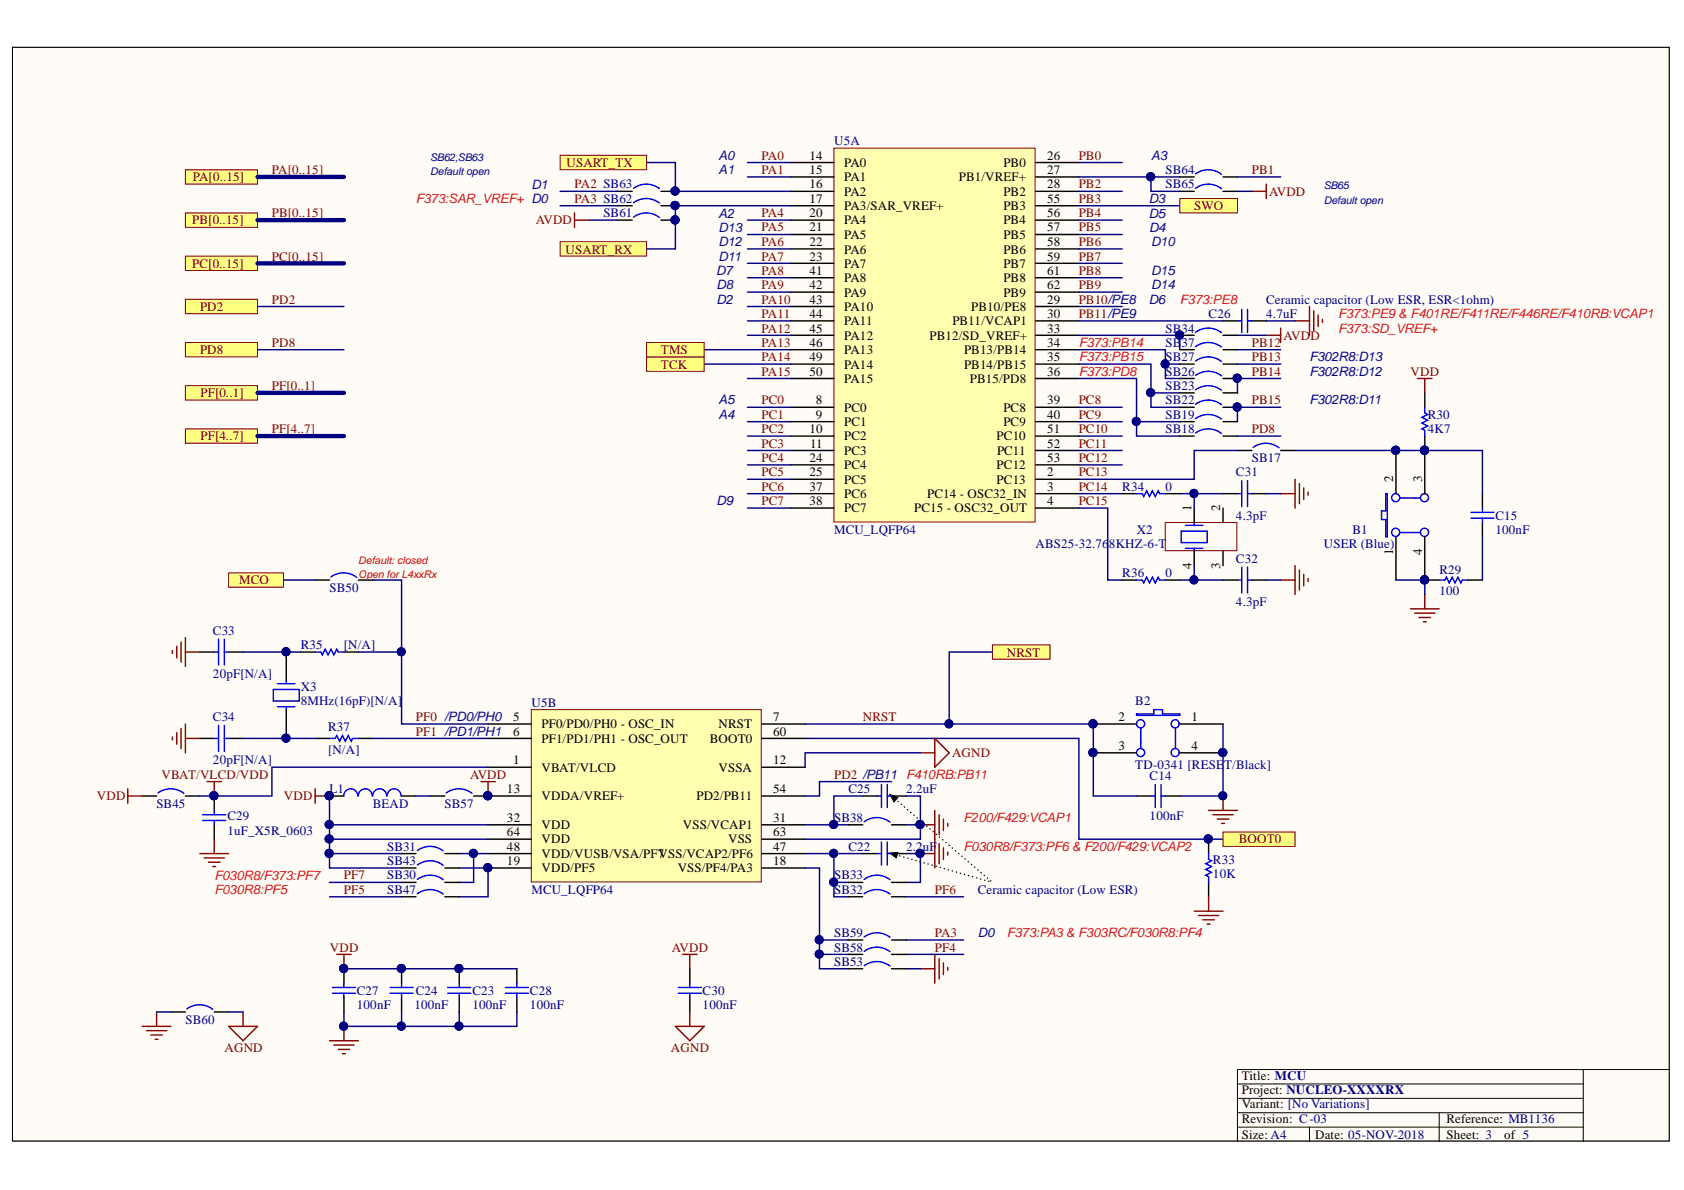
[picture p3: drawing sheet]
<svg xmlns="http://www.w3.org/2000/svg" width="297mm" height="210mm" viewBox="0 0 297 210" stroke-linecap="round" stroke-linejoin="round" font-family="sans-serif">
<defs><g id="words">
<g font-size="2.3" fill="#800000">
<text x="99.9" y="29.4">USART_TX</text>
<text x="134.3" y="28.2">PA0</text>
<text x="190.3" y="28.2">PB0</text>
<text x="34" y="32">PA[0..15]</text>
<text x="48" y="30.7">PA[0..15]</text>
<text x="101.4" y="35.8">PA3 SB62</text>
<text x="101.4" y="33.2">PA2 SB63</text>
<text x="134.3" y="30.7">PA1</text>
<text x="190.3" y="33.2">PB2</text>
<text x="190.3" y="35.8">PB3</text>
<text x="220.8" y="30.7">PB1</text>
<text x="223.9" y="34.5">AVDD</text>
<text x="33.9" y="39.6">PB[0..15]</text>
<text x="48" y="38.3">PB[0..15]</text>
<text x="94.5" y="39.6">AVDD</text>
<text x="134.3" y="38.3">PA4</text>
<text x="134.3" y="40.8">PA5</text>
<text x="190.3" y="40.8">PB5</text>
<text x="190.3" y="38.3">PB4</text>
<text x="210.7" y="37">SWO</text>
<text x="33.9" y="47.3">PC[0..15]</text>
<text x="48" y="46">PC[0..15]</text>
<text x="99.7" y="44.7">USART_RX</text>
<text x="134.3" y="43.5">PA6</text>
<text x="134.3" y="46">PA7</text>
<text x="190.3" y="43.5">PB6</text>
<text x="190.3" y="46">PB7</text>
<text x="48" y="53.6">PD2</text>
<text x="134.3" y="51.1">PA9</text>
<text x="134.3" y="53.6">PA10</text>
<text x="134.3" y="48.5">PA8</text>
<text x="190.3" y="53.6">PB10/PE8</text>
<text x="190.3" y="48.5">PB8</text>
<text x="190.3" y="51.1">PB9</text>
<text x="35.3" y="54.9">PD2</text>
<text x="134.3" y="56.1">PA11</text>
<text x="134.3" y="58.7">PA12</text>
<text x="190.3" y="56.1">PB11/PE9</text>
<text x="226.4" y="59.9">AVDD</text>
<text x="35.3" y="62.5">PD8</text>
<text x="48" y="61.2">PD8</text>
<text x="116.6" y="65">TCK</text>
<text x="116.6" y="62.5">TMS</text>
<text x="134.3" y="61.2">PA13</text>
<text x="134.3" y="63.7">PA14</text>
<text x="220.8" y="61.2">PB12</text>
<text x="220.8" y="63.7">PB13</text>
<text x="35.4" y="70.1">PF[0..1]</text>
<text x="48" y="68.8">PF[0..1]</text>
<text x="134.3" y="66.3">PA15</text>
<text x="134.3" y="71.3">PC0</text>
<text x="190.3" y="71.3">PC8</text>
<text x="220.8" y="66.3">PB14</text>
<text x="220.8" y="71.3">PB15</text>
<text x="248.8" y="66.3">VDD</text>
<text x="35.4" y="77.7">PF[4..7]</text>
<text x="48" y="76.4">PF[4..7]</text>
<text x="134.3" y="73.9">PC1</text>
<text x="134.3" y="76.4">PC2</text>
<text x="190.3" y="73.9">PC9</text>
<text x="190.3" y="76.4">PC10</text>
<text x="220.8" y="76.4">PD8</text>
<text x="134.3" y="79">PC3</text>
<text x="134.3" y="81.5">PC4</text>
<text x="190.3" y="79">PC11</text>
<text x="190.3" y="81.5">PC12</text>
<text x="134.3" y="84">PC5</text>
<text x="134.3" y="86.6">PC6</text>
<text x="134.3" y="89.1">PC7</text>
<text x="190.3" y="84">PC13</text>
<text x="190.3" y="86.6">PC14</text>
<text x="190.3" y="89.1">PC15</text>
<text x="42.2" y="103">MCO</text>
<text x="177.6" y="115.8">NRST</text>
<text x="73.3" y="127.2">PF0 /PD0/PH0</text>
<text x="73.3" y="129.8">PF1 /PD1/PH1</text>
<text x="152.2" y="127.2">NRST</text>
<text x="28.5" y="137.4">VBAT/VLCD/VDD</text>
<text x="82.9" y="137.4">AVDD</text>
<text x="147.1" y="137.4">PD2 /PB11</text>
<text x="167.9" y="133.6">AGND</text>
<text x="17.1" y="141.2">VDD</text>
<text x="50.1" y="141.2">VDD</text>
<text x="218.5" y="148.8">BOOT0</text>
<text x="60.7" y="155.1">PF7</text>
<text x="60.7" y="157.7">PF5</text>
<text x="164.9" y="157.7">PF6</text>
<text x="58.2" y="167.9">VDD</text>
<text x="118.5" y="167.9">AVDD</text>
<text x="164.9" y="165.3">PA3</text>
<text x="164.9" y="167.9">PF4</text>
<text x="39.6" y="185.6">AGND</text>
<text x="118.4" y="185.6">AGND</text>
</g>
<g font-size="2.3" fill="#0c0087">
<text x="126.7" y="28.2">A0</text>
<text x="203" y="28.2">A3</text>
<text x="126.7" y="30.7">A1</text>
<text x="202.6" y="35.8">D3</text>
<text x="126.7" y="38.4">A2</text>
<text x="202.6" y="38.4">D5</text>
<text x="202.7" y="40.9">D4</text>
<text x="126.4" y="53.6">D2</text>
<text x="202.6" y="53.6">D6</text>
<text x="231" y="63.7">F302R8:D13</text>
<text x="126.7" y="71.3">A5</text>
<text x="231" y="66.3">F302R8:D12</text>
<text x="231" y="71.3">F302R8:D11</text>
<text x="126.7" y="73.9">A4</text>
<text x="126.4" y="89.1">D9</text>
</g>
<g font-size="2.3">
<text x="142.8" y="28.2">14</text>
<text x="148.9" y="29.4">PA0</text>
<text x="177" y="29.4">PB0</text>
<text x="184.7" y="28.2">26</text>
<text x="142.8" y="30.7">15</text>
<text x="142.8" y="33.2">16</text>
<text x="142.8" y="35.8">17</text>
<text x="148.9" y="32">PA1</text>
<text x="148.9" y="34.5">PA2</text>
<text x="169.1" y="32">PB1/VREF+</text>
<text x="177" y="34.5">PB2</text>
<text x="184.7" y="30.7">27</text>
<text x="184.7" y="33.2">28</text>
<text x="184.7" y="35.8">55</text>
<text x="142.8" y="38.3">20</text>
<text x="142.8" y="40.8">21</text>
<text x="148.9" y="37">PA3/SAR_VREF+</text>
<text x="148.9" y="39.6">PA4</text>
<text x="177" y="37">PB3</text>
<text x="177" y="39.6">PB4</text>
<text x="184.7" y="38.3">56</text>
<text x="184.7" y="40.8">57</text>
<text x="142.8" y="43.5">22</text>
<text x="142.8" y="46">23</text>
<text x="148.9" y="42.1">PA5</text>
<text x="148.9" y="44.7">PA6</text>
<text x="148.9" y="47.3">PA7</text>
<text x="177" y="42.1">PB5</text>
<text x="177" y="44.7">PB6</text>
<text x="177" y="47.3">PB7</text>
<text x="184.7" y="43.5">58</text>
<text x="184.7" y="46">59</text>
<text x="142.8" y="48.5">41</text>
<text x="142.8" y="51.1">42</text>
<text x="142.8" y="53.6">43</text>
<text x="148.9" y="49.8">PA8</text>
<text x="148.9" y="52.3">PA9</text>
<text x="177" y="49.8">PB8</text>
<text x="177" y="52.3">PB9</text>
<text x="184.7" y="53.6">29</text>
<text x="184.7" y="48.5">61</text>
<text x="184.7" y="51.1">62</text>
<text x="142.8" y="56.1">44</text>
<text x="142.8" y="58.7">45</text>
<text x="148.9" y="54.9">PA10</text>
<text x="148.9" y="57.4">PA11</text>
<text x="148.9" y="59.9">PA12</text>
<text x="164" y="59.9">PB12/SD_VREF+</text>
<text x="168" y="57.4">PB11/VCAP1</text>
<text x="171.3" y="54.9">PB10/PE8</text>
<text x="184.7" y="56.1">30</text>
<text x="184.7" y="58.7">33</text>
<text x="142.8" y="61.2">46</text>
<text x="142.8" y="63.7">49</text>
<text x="148.9" y="62.5">PA13</text>
<text x="148.9" y="65">PA14</text>
<text x="170" y="62.5">PB13/PB14</text>
<text x="170" y="65">PB14/PB15</text>
<text x="184.7" y="61.2">34</text>
<text x="184.7" y="63.7">35</text>
<text x="142.8" y="66.3">50</text>
<text x="143.9" y="71.3">8</text>
<text x="148.9" y="67.5">PA15</text>
<text x="171.1" y="67.5">PB15/PD8</text>
<text x="184.7" y="66.3">36</text>
<text x="184.7" y="71.3">39</text>
<text x="142.8" y="76.4">10</text>
<text x="143.9" y="73.9">9</text>
<text x="148.9" y="72.6">PC0</text>
<text x="148.9" y="75.2">PC1</text>
<text x="148.9" y="77.7">PC2</text>
<text x="175.8" y="77.7">PC10</text>
<text x="177" y="72.6">PC8</text>
<text x="177" y="75.2">PC9</text>
<text x="184.7" y="73.9">40</text>
<text x="184.7" y="76.4">51</text>
<text x="142.8" y="81.5">24</text>
<text x="142.9" y="79">11</text>
<text x="148.9" y="80.2">PC3</text>
<text x="148.9" y="82.8">PC4</text>
<text x="175.8" y="82.8">PC12</text>
<text x="175.9" y="80.2">PC11</text>
<text x="184.7" y="79">52</text>
<text x="184.7" y="81.5">53</text>
<text x="142.8" y="84">25</text>
<text x="142.8" y="86.6">37</text>
<text x="142.8" y="89.1">38</text>
<text x="148.9" y="85.3">PC5</text>
<text x="148.9" y="87.8">PC6</text>
<text x="163.5" y="87.8">PC14 - OSC32_IN</text>
<text x="175.8" y="85.3">PC13</text>
<text x="184.7" y="84">2</text>
<text x="184.7" y="86.6">3</text>
<text x="184.7" y="89.1">4</text>
<text x="245.8" y="85" transform="rotate(-90 245.8 85)">2</text>
<text x="250.8" y="85" transform="rotate(-90 250.8 85)">3</text>
<text x="148.9" y="90.4">PC7</text>
<text x="161.2" y="90.4">PC15 - OSC32_OUT</text>
<text x="210.1" y="90.1" transform="rotate(-90 210.1 90.1)">1</text>
<text x="215.2" y="90.1" transform="rotate(-90 215.2 90.1)">2</text>
<text x="210.1" y="100.4" transform="rotate(-90 210.1 100.4)">4</text>
<text x="215.2" y="100.4" transform="rotate(-90 215.2 100.4)">3</text>
<text x="245.8" y="97.9" transform="rotate(-90 245.8 97.9)">1</text>
<text x="250.8" y="97.9" transform="rotate(-90 250.8 97.9)">4</text>
<text x="90.5" y="127.2">5</text>
<text x="90.5" y="129.8">6</text>
<text x="95.5" y="128.5">PF0/PD0/PH0 - OSC_IN</text>
<text x="95.5" y="131">PF1/PD1/PH1 - OSC_OUT</text>
<text x="125.2" y="131">BOOT0</text>
<text x="126.7" y="128.5">NRST</text>
<text x="136.4" y="127.2">7</text>
<text x="136.4" y="129.8">60</text>
<text x="197.3" y="127.2">2</text>
<text x="210.1" y="127.2">1</text>
<text x="90.5" y="134.8">1</text>
<text x="95.5" y="136.1">VBAT/VLCD</text>
<text x="126.7" y="136.1">VSSA</text>
<text x="136.4" y="134.8">12</text>
<text x="197.3" y="132.3">3</text>
<text x="210.1" y="132.3">4</text>
<text x="89.4" y="139.9">13</text>
<text x="95.5" y="141.2">VDDA/VREF+</text>
<text x="122.8" y="141.2">PD2/PB11</text>
<text x="136.4" y="139.9">54</text>
<text x="89.4" y="145">32</text>
<text x="89.4" y="147.5">64</text>
<text x="95.5" y="146.2">VDD</text>
<text x="95.5" y="148.8">VDD</text>
<text x="120.5" y="146.2">VSS/VCAP1</text>
<text x="128.4" y="148.8">VSS</text>
<text x="136.4" y="145">31</text>
<text x="136.4" y="147.5">63</text>
<text x="89.4" y="152.6">19</text>
<text x="89.4" y="150">48</text>
<text x="95.5" y="153.8">VDD/PF5</text>
<text x="95.5" y="151.3">VDD/VUSB/VSA/PF7VSS/VCAP2/PF6</text>
<text x="119.5" y="153.8">VSS/PF4/PA3</text>
<text x="136.4" y="152.6">18</text>
<text x="136.4" y="150">47</text>
<text x="219" y="190.4">Title: MCU</text>
<text x="219" y="193">Project: NUCLEO-XXXXRX</text>
<text x="219" y="195.5">Variant: [No Variations]</text>
<text x="219" y="200.8">Size: A4</text>
<text x="219" y="198.1">Revision: C-03</text>
<text x="232" y="200.8">Date: 05-NOV-2018</text>
<text x="255.2" y="198.1">Reference: MB1136</text>
<text x="255.2" y="200.8">Sheet: 3</text>
<text x="265.3" y="200.8">of 5</text>
</g>
<g font-size="2.3" fill="#000080">
<text x="147.1" y="25.6">U5A</text>
<text x="205.6" y="30.7">SB64</text>
<text x="205.6" y="33.2">SB65</text>
<text x="106.4" y="38.3">SB61</text>
<text x="223.3" y="53.6">Ceramic capacitor (Low ESR, ESR&lt;1ohm)</text>
<text x="205.6" y="58.7">SB34</text>
<text x="213.2" y="56.1">C26</text>
<text x="223.3" y="56.1">4.7uF</text>
<text x="205.6" y="63.7">SB27</text>
<text x="205.6" y="61.2">SB37</text>
<text x="205.6" y="66.3">SB26</text>
<text x="205.6" y="68.8">SB23</text>
<text x="205.6" y="71.3">SB22</text>
<text x="205.6" y="73.9">SB19</text>
<text x="205.6" y="76.4">SB18</text>
<text x="251.9" y="73.9">R30</text>
<text x="251.9" y="76.4">4K7</text>
<text x="220.8" y="81.5">SB17</text>
<text x="198" y="86.6">R34</text>
<text x="205.6" y="86.6">0</text>
<text x="218" y="84">C31</text>
<text x="147.1" y="94.2">MCU_LQFP64</text>
<text x="200.5" y="94.2">X2</text>
<text x="218" y="91.6">4.3pF</text>
<text x="238.6" y="94.2">B1</text>
<text x="263.8" y="91.6">C15</text>
<text x="263.8" y="94.2">100nF</text>
<text x="182.7" y="96.7">ABS25-32.76</text>
<text x="195.6" y="96.7">8KHZ-6-T</text>
<text x="198" y="101.8">R36</text>
<text x="205.6" y="101.8">0</text>
<text x="218" y="99.2">C32</text>
<text x="233.5" y="96.7">USER (Blue)</text>
<text x="253.9" y="101.3">R29</text>
<text x="58.1" y="104.4">SB50</text>
<text x="218" y="106.9">4.3pF</text>
<text x="253.9" y="104.9">100</text>
<text x="37.6" y="112">C33</text>
<text x="37.6" y="119.6">20pF[N/A]</text>
<text x="53" y="114.5">R35</text>
<text x="60.7" y="114.5">[N/A]</text>
<text x="53" y="121.9">X3</text>
<text x="53" y="124.4">8MHz(16pF)[N/A]</text>
<text x="93.7" y="124.7">U5B</text>
<text x="200.2" y="124.4">B2</text>
<text x="37.6" y="127.2">C34</text>
<text x="57.9" y="129">R37</text>
<text x="37.6" y="134.8">20pF[N/A]</text>
<text x="57.9" y="133.1">[N/A]</text>
<text x="200.2" y="135.6">TD-0341 [RESE</text>
<text x="202.8" y="137.6">C14</text>
<text x="215.9" y="135.6">T/Black]</text>
<text x="27.6" y="142.4">SB45</text>
<text x="58.1" y="139.9">L1</text>
<text x="65.7" y="142.4">BEAD</text>
<text x="78.4" y="142.4">SB57</text>
<text x="149.7" y="139.9">C25</text>
<text x="159.8" y="139.9">2.2uF</text>
<text x="40.1" y="144.7">C29</text>
<text x="40.1" y="147.3">1uF_X5R_0603</text>
<text x="147.1" y="145">SB38</text>
<text x="202.8" y="144.7">100nF</text>
<text x="68.3" y="150">SB31</text>
<text x="68.3" y="152.6">SB43</text>
<text x="68.3" y="155.1">SB30</text>
<text x="147.1" y="155.1">SB33</text>
<text x="149.7" y="150">C22</text>
<text x="159.8" y="150">2.2uF</text>
<text x="214" y="152.3">R33</text>
<text x="214" y="154.9">10K</text>
<text x="68.3" y="157.7">SB47</text>
<text x="93.7" y="157.7">MCU_LQFP64</text>
<text x="147.1" y="157.7">SB32</text>
<text x="172.5" y="157.7">Ceramic capacitor (Low ESR)</text>
<text x="147.1" y="165.3">SB59</text>
<text x="147.1" y="167.9">SB58</text>
<text x="147.1" y="170.4">SB53</text>
<text x="62.9" y="175.5">C27</text>
<text x="62.9" y="178">100nF</text>
<text x="73.1" y="178">100nF</text>
<text x="73.3" y="175.5">C24</text>
<text x="83.3" y="175.5">C23</text>
<text x="83.3" y="178">100nF</text>
<text x="93.5" y="175.5">C28</text>
<text x="93.5" y="178">100nF</text>
<text x="123.9" y="175.5">C30</text>
<text x="123.9" y="178">100nF</text>
<text x="32.7" y="180.6">SB60</text>
</g>
<g font-size="2.3" fill="#ee0e22">
<text x="73.3" y="35.8">F373:SAR_VREF+ D0</text>
<text x="208.1" y="53.6">F373:PE8</text>
<text x="236" y="56.1">F373:PE9 &amp; F401RE/F411RE/F446RE/F410RB:VCAP1</text>
<text x="236" y="58.7">F373:SD_VREF+</text>
<text x="190.3" y="61.2">F373:PB14</text>
<text x="190.3" y="63.7">F373:PB15</text>
<text x="190.3" y="66.3">F373:PD8</text>
<text x="159.8" y="137.4">F410RB:PB11</text>
<text x="170" y="145">F200/F429:VCAP1</text>
<text x="37.8" y="155.2">F030R8/F373:PF7</text>
<text x="170" y="150">F030R8/F373:PF6 &amp; F200/F429:VCAP2</text>
<text x="37.8" y="157.7">F030R8:PF5</text>
<text x="177.6" y="165.3">F373:PA3 &amp; F303RC/F030R8:PF4</text>
</g>
<g font-size="2.3" fill="#11037f">
<text x="93.7" y="33.3">D1</text>
<text x="126.7" y="40.9">D13</text>
<text x="126.7" y="43.5">D12</text>
<text x="126.7" y="46">D11</text>
<text x="203" y="43.5">D10</text>
<text x="126.3" y="48.5">D7</text>
<text x="126.4" y="51.1">D8</text>
<text x="203" y="51.1">D14</text>
<text x="203" y="48.5">D15</text>
<text x="172.5" y="165.3">D0</text>
</g>
<g font-size="1.9" fill="#000080">
<text x="75.9" y="28.3">SB62,SB63</text>
<text x="75.9" y="30.9">Default open</text>
<text x="233.5" y="35.9">Default open</text>
<text x="233.5" y="33.4">SB65</text>
</g>
<g font-size="1.9" fill="#f00">
<text x="63.2" y="99.4">Default: closed</text>
<text x="63.2" y="101.9">Open forL4xxRx</text>
</g>
</g></defs>
<path d="M2.2 8.4h292.2v192.9h-292.2z" fill="#fffcf8" stroke="#000" stroke-width=".18"/>
<path d="M218.3 191.2h61M218.3 193.7h61M218.3 198.8h61M218.3 196.3h61M231 198.8v2.6M253.9 196.3v5.1M279.3 188.7v12.7M294.5 188.7h-76.2v12.7" fill="none" stroke="#000" stroke-width=".18"/>
<g fill="none" stroke="#000" stroke-width=".25">
<path d="M35.2 115h2.6M40.3 115h2.6M50.5 115v5.1M35.2 130.2h2.6M40.3 130.2h2.6M50.5 125.2v5M55.6 130.2h2.5M63.2 130.2h2.5M60.7 170.9v2.5M60.7 176v2.5M70.8 170.9v2.5M70.8 176v2.5"/>
<path d="M81 170.9v2.5M81 176v2.5M91.2 170.9v2.5M91.2 176v2.5"/>
</g>
<g fill="#000080" stroke="#000080" stroke-width=".18">
<circle cx="81" cy="170.8" r=".71"/>
<circle cx="70.8" cy="170.8" r=".71"/>
<circle cx="60.6" cy="181" r=".72"/>
<circle cx="70.8" cy="181" r=".72"/>
<circle cx="50.4" cy="130.2" r=".71"/>
<circle cx="50.4" cy="115" r=".71"/>
<circle cx="80.9" cy="181" r=".72"/>
<circle cx="60.6" cy="170.8" r=".71"/>
</g>
<g fill="none" stroke="#00f" stroke-width=".25">
<path d="M37.8 115h.8M38.6 112.7v4.6M39.6 112.7v4.6M39.6 115h.7M37.8 130.2h.8M38.6 128v4.5M39.6 130.2h.7M39.6 128v4.5M48.2 121.6h4.6v2h-4.6zM49 120.6h3M49 124.7h3M50.5 120.1v.5"/>
<path d="M50.5 124.7v.5M58.1 130.2h1l.3-.5 .5 1.1 .5-1.1 .5 1.1 .5-1.1 .5 1.1 .3-.6h1M58.6 175.2h4.1M58.6 174.2h4.1M60.7 173.4v.8M60.7 175.2v.8M68.8 175.2h4.1M68.8 174.2h4.1M70.8 173.4v.8M70.8 175.2v.8M79 175.2h4M79 174.2h4"/>
<path d="M81 173.4v.8M81 175.2v.8M89.1 175.2h4.1M89.1 174.2h4.1M91.2 173.4v.8M91.2 175.2v.8"/>
</g>
<g fill="none" stroke="#800000" stroke-width=".25">
<path d="M30.4 114.8v.5M31.2 114v2M31.9 113.2v3.6M32.7 112.5v5.1M32.7 115h2.5M30.4 130v.5M31.2 129.2v2.1M31.9 128.5v3.5M32.7 127.7v5.1M32.7 130.2h2.5M162.3 170.9h2.6M164.9 168.3v5.1"/>
<path d="M165.6 169.1v3.6M166.4 169.9v2M167.2 170.6v.5M58.1 183.6h5.1M58.9 184.3h3.5M59.6 185.1h2.1M60.4 185.9h.5M60.7 181v2.6"/>
</g>
<path d="M42.9 130.2h12.7M60.7 178.5v2.5h10.1v-2.5M60.7 170.9h30.5M81 178.5v2.5h10.2v-2.5M70.8 181h10.2" fill="none" stroke="#000080" stroke-width=".25"/>
<path d="M147.1 26.1h35.5v66h-35.5z" fill="#ffffb0" stroke="#800000" stroke-width=".18"/>
<g fill="none" stroke="#000" stroke-width=".25">
<path d="M139.5 28.7h7.6M139.5 31.2h7.6M139.5 33.7h7.6M139.5 36.3h7.6M139.5 38.8h7.6M182.7 28.7h7.6M182.7 31.2h7.6M182.7 33.7h7.6M182.7 36.3h7.6M182.7 38.8h7.6M139.5 41.4h7.6M139.5 43.9h7.6"/>
<path d="M139.5 46.4h7.6M139.5 54.1h7.6M139.5 56.6h7.6M139.5 59.1h7.6M139.5 49h7.6M139.5 51.5h7.6M182.7 41.4h7.6M182.7 43.9h7.6M182.7 46.4h7.6M182.7 54.1h7.6M182.7 56.6h7.6M182.7 59.1h7.6"/>
<path d="M182.7 49h7.6M182.7 51.5h7.6M139.5 71.8h7.6M139.5 74.4h7.6M139.5 76.9h7.6M139.5 79.5h7.6M139.5 61.7h7.6M139.5 64.2h7.6M139.5 66.8h7.6M182.7 71.8h7.6M182.7 74.4h7.6M182.7 76.9h7.6"/>
<path d="M182.7 79.5h7.6M182.7 61.7h7.6M182.7 64.2h7.6M182.7 66.8h7.6M139.5 84.5h7.6M139.5 87.1h7.6M139.5 89.6h7.6M139.5 82h7.6M182.7 84.5h7.6M182.7 87.1h7.6M182.7 89.6h7.6M182.7 82h7.6"/>
</g>
<path d="M93.7 125.2h40.6v30.4h-40.6z" fill="#ffffb0" stroke="#800000" stroke-width=".18"/>
<g fill="none" stroke="#000" stroke-width=".25">
<path d="M246.2 79.5v7.6M251.3 69.3v2.5M251.3 76.9v10.2M197.9 87.1h2.6M205.6 87.1h2.5M210.6 89.6v2.6M210.6 97.2v2.6M215.7 89.6v2.6M215.7 97.2v2.6M215.7 87.1h2.6M220.8 87.1h2.6M246.2 94.7v7.6"/>
<path d="M251.3 94.7v7.6h2.6M261.5 87.1v2.5M261.5 92.2v2.5M197.9 102.3h2.6M205.6 102.3h2.5M215.7 102.3h2.6M220.8 102.3h2.6M258.9 102.3h2.6M86.1 135.3h7.6M86.1 127.7h7.6M86.1 130.2h7.6M134.4 135.3h7.6"/>
<path d="M134.4 127.7h7.6M134.4 130.2h7.6M192.8 127.7h7.7M192.8 132.8h7.7M208.1 127.7h7.6M208.1 132.8h7.6M86.1 140.4h7.6M86.1 153.1h7.6M86.1 145.5h7.6M86.1 150.6h7.6M86.1 148h7.6M134.4 140.4h7.6"/>
<path d="M134.4 153.1h7.6M134.4 145.5h7.6M134.4 150.6h7.6M134.4 148h7.6M200.5 140.4h2.5M205.6 140.4h2.5M213.2 148v2.6M213.2 155.6v2.6"/>
</g>
<g fill="#000080" stroke="#000080" stroke-width=".18">
<circle cx="86" cy="140.4" r=".71"/>
<circle cx="86" cy="153.1" r=".71"/>
<circle cx="203" cy="31.2" r=".72"/>
<circle cx="70.8" cy="115" r=".71"/>
<circle cx="210.6" cy="102.3" r=".72"/>
<circle cx="210.6" cy="87" r=".72"/>
<circle cx="218.2" cy="66.7" r=".71"/>
<circle cx="218.2" cy="71.8" r=".72"/>
<circle cx="205.5" cy="64.2" r=".72"/>
<circle cx="203" cy="69.2" r=".72"/>
<circle cx="200.4" cy="74.3" r=".71"/>
<circle cx="215.7" cy="132.7" r=".71"/>
<circle cx="192.8" cy="132.7" r=".72"/>
<circle cx="192.8" cy="127.7" r=".72"/>
<circle cx="215.7" cy="140.4" r=".71"/>
<circle cx="167.4" cy="127.7" r=".72"/>
<circle cx="213.1" cy="148" r=".72"/>
<circle cx="162.3" cy="145.4" r=".72"/>
<circle cx="251.3" cy="79.4" r=".72"/>
<circle cx="251.3" cy="102.3" r=".72"/>
<circle cx="246.2" cy="79.4" r=".72"/>
<circle cx="147" cy="145.4" r=".71"/>
<circle cx="208.1" cy="59.1" r=".71"/>
<circle cx="162.3" cy="150.5" r=".72"/>
<circle cx="147" cy="150.5" r=".72"/>
<circle cx="83.5" cy="150.5" r=".72"/>
</g>
<g fill="none" stroke="#000080" stroke-width=".25">
<path d="M98.8 36.3h10.2M103.9 38.8h5.1M131.8 28.7h7.7M131.8 31.2h7.7M131.8 38.8h7.7M190.3 31.2h17.8M190.3 28.7h7.6M190.3 38.8h7.6M190.3 33.7h7.6M190.3 36.3h17.8M131.8 43.9h7.7M131.8 46.4h7.7"/>
<path d="M131.8 49h7.7M131.8 51.5h7.7M131.8 54.1h7.7M131.8 56.6h7.7M131.8 59.1h7.7M190.3 59.1h17.8v2.6M190.3 43.9h7.6M190.3 46.4h7.6M190.3 49h7.6M190.3 51.5h7.6M190.3 54.1h7.6M190.3 56.6h25.4"/>
<path d="M190.3 41.4h7.6M124.2 61.7h15.3M124.2 64.2h15.3M131.8 66.8h7.7M131.8 71.8h7.7M131.8 74.4h7.7M131.8 76.9h7.7M131.8 79.5h7.7M190.3 61.7h15.3v5.1h2.5M190.3 64.2h12.7v7.6h5.1M190.3 66.8h10.2v7.6h7.6M190.3 71.8h7.6"/>
<path d="M190.3 74.4h7.6M190.3 76.9h7.6M190.3 79.5h7.6M218.3 61.7h7.6M225.9 66.8h-7.6v2.5M225.9 71.8h-7.6v2.6M228.4 79.5h33.1v7.6M131.8 82h7.7M131.8 84.5h7.7M131.8 87.1h7.7M131.8 89.6h7.7M190.3 89.6h5.1v12.7h2.5"/>
<path d="M190.3 82h7.6M190.3 87.1h7.6M208.1 87.1h7.6M210.6 87.1v2.5M210.6 99.8v2.5M223.4 87.1h2.5M261.5 94.7v7.6M63.2 115h7.6v12.7h15.3M208.1 102.3h7.6M223.4 102.3h2.5M246.2 102.3h5.1v2.6M65.7 130.2h20.4"/>
<path d="M142 127.7h50.8v12.7h7.7M142 130.2h48.3v17.8h25.4M215.7 127.7v12.7h-7.6M58.1 155.6h12.7M58.1 158.2h12.7M81 150.6h5.1M81 153.1h5.1v5.1h-5.1M83.5 150.6v5h-2.5M142 145.5h7.6M142 150.6h10.2M152.2 140.4h-5.1v5.1M159.8 140.4h2.5v7.6h-20.3"/>
<path d="M159.8 150.6h2.5v5h-2.5M159.8 165.8h10.2"/>
</g>
<path d="M205.5 92.2h12.7v4.9h-12.7z" fill="none" stroke="#800000" stroke-width=".18"/>
<g fill="none" stroke="#00f" stroke-width=".25">
<path d="M251.3 71.8v1.1l.5 .2-1 .5 1 .5-1 .5 1 .5-1 .5 .5 .3v1M200.5 87.1h1l.2 .5 .6-1 .5 1 .5-1 .5 1 .5-1 .2 .5h1.1M208.4 93.7h4.5v2h-4.5zM209.1 92.7h3.1M209.1 96.7h3.1M210.6 92.2v.5M210.6 96.7v.5M218.3 87.1h.7M219 84.8v4.6M220 84.8v4.6M220 87.1h.8M244.5 87.1h.2v7.6h-.2v-3.1h-.8v-1.5h.8z"/>
<path d="M247 93.9h3.6M247 87.8h3.6M259.4 90.4h4.1M259.4 91.4h4.1M261.5 89.6v.8M261.5 91.4v.8M200.5 102.3h1l.2 .5 .6-1 .5 1 .5-1 .5 1 .5-1 .2 .5h1.1M218.3 102.3h.7M219 100v4.6M220 102.3h.8M220 100v4.6M253.9 102.3h1l.2-.5 .5 1 .5-1 .6 1 .5-1 .5 1 .2-.5h1"/>
<path d="M200.5 125.9h3v-.7h1.6v.7h3v.3h-7.6zM201.2 128.5v3.5M203.8 138.4v4M204.8 138.4v4M207.3 128.5v3.5M203 140.4h.8M204.8 140.4h.8M213.2 150.6v1l.5 .2-1 .5 1 .6-1 .5 1 .5-1 .5 .5 .2v1"/>
<circle cx="246.2" cy="93.9" r=".72"/>
<circle cx="246.2" cy="87.8" r=".71"/>
<circle cx="251.3" cy="93.9" r=".72"/>
<circle cx="251.3" cy="87.8" r=".71"/>
<circle cx="201.2" cy="127.7" r=".72"/>
<circle cx="201.2" cy="132.7" r=".71"/>
<circle cx="207.3" cy="127.7" r=".72"/>
<circle cx="207.3" cy="132.7" r=".71"/>
</g>
<g fill="none" stroke="#800000" stroke-width=".25">
<path d="M228.4 56.6h2.6M231 54.1v5M231.7 54.8v3.6M232.5 55.6v2M233.3 56.3v.6M225.9 87.1h2.5M228.4 84.5v5.1M228.4 99.8v5.1M229.2 85.3v3.6M230 86.1v2M230.7 86.8v.5M225.9 102.3h2.5"/>
<path d="M229.2 100.5v3.6M230 101.3v2M230.7 102.1v.5M248.8 107.4h5.1M249.5 108.2h3.6M250.3 108.9h2M251.1 109.7h.5M251.3 104.9v2.5M162.3 145.5h2.6M162.3 150.6h2.6M164.9 142.9v10.2M165.6 143.7v3.6"/>
<path d="M165.6 148.8v3.5M166.4 144.5v2M166.4 149.5v2.1M167.2 145.2v.5M167.2 150.3v.5M213.2 142.9h5.1M213.2 158.2v2.5M213.9 143.7h3.6M214.7 144.5h2M215.5 145.2h.5M215.7 140.4v2.5M210.6 160.7h5.1"/>
<path d="M211.4 161.5h3.6M212.2 162.2h2M212.9 163h.5"/>
</g>
<g fill="#ffff80" stroke="#800000" stroke-width=".18">
<path d="M175.1 113.7h10.1v2.6h-10.1z" fill-rule="evenodd"/>
<path d="M40.3 101h9.7v2.6h-9.7z" fill-rule="evenodd"/>
</g>
<path d="M98.8 33.7h10.2M42.9 115h10.1M65.7 102.3h5.1v12.7M175.1 115h-7.7v12.7" fill="none" stroke="#000080" stroke-width=".25"/>
<g fill="#000080" stroke="#000080" stroke-width=".18">
<circle cx="50.4" cy="115" r=".71"/>
<circle cx="70.8" cy="115" r=".71"/>
<circle cx="167.4" cy="127.7" r=".72"/>
</g>
<g fill="#ffff80" stroke="#800000" stroke-width=".18">
<path d="M98.8 42.6h15.2v2.6h-15.2z" fill-rule="evenodd"/>
<path d="M98.8 27.4h15.2v2.5h-15.2z" fill-rule="evenodd"/>
</g>
<path d="M114 28.7h5.1v5h20.4M139.5 36.3h-20.4v7.6h-5.1M131.8 41.4h7.7M218.3 79.5h-7.7v5h-20.3M86.1 135.3h-38.1v5.1h-12.8M58.1 145.5h28M58.1 148h28" fill="none" stroke="#000080" stroke-width=".25"/>
<g fill="#000080" stroke="#000080" stroke-width=".18">
<circle cx="119.1" cy="33.7" r=".72"/>
<circle cx="119.1" cy="36.2" r=".72"/>
<circle cx="119.1" cy="38.8" r=".72"/>
<circle cx="60.6" cy="170.8" r=".71"/>
<circle cx="58.1" cy="140.4" r=".72"/>
<circle cx="86" cy="140.4" r=".71"/>
<circle cx="37.7" cy="140.4" r=".72"/>
<circle cx="58.1" cy="145.4" r=".72"/>
<circle cx="58.1" cy="148" r=".72"/>
</g>
<path d="M250 66.8h2.6M251.3 66.8v2.5M55.6 139.1v2.6M84.8 137.9h2.6M86.1 137.9v2.5M55.6 140.4h2.5M59.4 168.3h2.5M60.7 168.3v2.6" fill="none" stroke="#800000" stroke-width=".25"/>
<path d="M218.3 79.5h2.5M225.9 79.5h2.5M58.1 140.4h2.6M70.8 140.4h2.6" fill="none" stroke="#000" stroke-width=".25"/>
<path d="M221 78.9a3.8 3.8 0 0 1 4.6 .1M63.1 140.4a1.23 1.23 0 0 0-1.2-1.3 1.23 1.23 0 0 0-1.3 1.3M65.6 140.4a1.22 1.22 0 0 0-1.2-1.3 1.22 1.22 0 0 0-1.2 1.3M68.2 140.4a1.22 1.22 0 0 0-1.2-1.3 1.22 1.22 0 0 0-1.2 1.3M70.7 140.4a1.22 1.22 0 0 0-1.2-1.3 1.22 1.22 0 0 0-1.2 1.3" fill="none" stroke="#00f" stroke-width=".25"/>
<path d="M32.7 29.9h12.7v2.6h-12.7z" fill-rule="evenodd" fill="#ffff80" stroke="#800000" stroke-width=".18"/>
<path d="M45.4 31.2h15.3" fill="none" stroke="#000080" stroke-width=".76"/>
<path d="M32.7 37.6h12.7v2.5h-12.7z" fill-rule="evenodd" fill="#ffff80" stroke="#800000" stroke-width=".18"/>
<path d="M45.4 38.8h15.3" fill="none" stroke="#000080" stroke-width=".76"/>
<path d="M32.7 45.2h12.7v2.5h-12.7z" fill-rule="evenodd" fill="#ffff80" stroke="#800000" stroke-width=".18"/>
<path d="M45.4 46.4h15.3" fill="none" stroke="#000080" stroke-width=".76"/>
<path d="M32.7 75.6h12.7v2.6h-12.7z" fill-rule="evenodd" fill="#ffff80" stroke="#800000" stroke-width=".18"/>
<path d="M45.4 76.9h15.3" fill="none" stroke="#000080" stroke-width=".76"/>
<path d="M32.7 52.8h12.7v2.5h-12.7z" fill-rule="evenodd" fill="#ffff80" stroke="#800000" stroke-width=".18"/>
<path d="M45.4 54.1h15.3" fill="none" stroke="#000080" stroke-width=".25"/>
<g fill="#ffff80" stroke="#800000" stroke-width=".18">
<path d="M114 63h10.2v2.5h-10.2z" fill-rule="evenodd"/>
<path d="M114 60.4h10.2v2.6h-10.2z" fill-rule="evenodd"/>
<path d="M208.1 35h10.2v2.6h-10.2z" fill-rule="evenodd"/>
</g>
<path d="M101.3 37.6v2.5M101.3 38.8h2.6M223.4 59.1h2.5M225.9 57.9v2.5" fill="none" stroke="#800000" stroke-width=".25"/>
<path d="M200.5 74.4v2.5h7.6M218.3 64.2h7.6M218.3 76.9h7.6M157.3 137.9h-12.7v2.5h-2.6M142 153.1h2.6v17.8h5M147.1 150.6v7.6h2.5M147.1 155.6h2.5M159.8 158.2h10.2M144.6 168.3h5M144.6 165.8h5M159.8 168.3h10.2" fill="none" stroke="#000080" stroke-width=".25"/>
<g fill="#000080" stroke="#000080" stroke-width=".18">
<circle cx="144.5" cy="165.8" r=".72"/>
<circle cx="144.5" cy="168.3" r=".71"/>
<circle cx="200.4" cy="74.3" r=".71"/>
<circle cx="147" cy="150.5" r=".72"/>
<circle cx="147" cy="155.6" r=".71"/>
</g>
<path d="M32.7 60.4h12.7v2.6h-12.7z" fill-rule="evenodd" fill="#ffff80" stroke="#800000" stroke-width=".18"/>
<path d="M45.4 61.7h15.3" fill="none" stroke="#000080" stroke-width=".25"/>
<path d="M32.7 68h12.7v2.6h-12.7z" fill-rule="evenodd" fill="#ffff80" stroke="#800000" stroke-width=".18"/>
<path d="M45.4 69.3h15.3" fill="none" stroke="#000080" stroke-width=".76"/>
<path d="M162.3 132.8h-20.3v2.5M159.8 145.5h2.5M159.8 170.9h2.5" fill="none" stroke="#000080" stroke-width=".25"/>
<g fill="#000080" stroke="#000080" stroke-width=".18">
<circle cx="162.3" cy="145.4" r=".72"/>
<circle cx="37.7" cy="140.4" r=".72"/>
</g>
<g fill="none" stroke="#800000" stroke-width=".25">
<path d="M22.5 139.1v2.6M36.5 137.9h2.6M37.8 137.9v2.5M162.3 132.8h2.6M164.9 130.2l2.5 2.6-2.5 2.5zM22.5 140.4h2.6M35.2 150.6h5.1M36 151.3h3.6M36.8 152.1h2M37.5 152.9h.5M37.8 148v2.6M120.4 168.3h2.5"/>
<path d="M121.7 168.3v2.6M121.7 178.5v2.5M119.1 181h5.1l-2.5 2.6z"/>
</g>
<path d="M53 115h2.6M60.7 115h2.5M25.1 140.4h2.5M32.7 140.4h2.5M37.8 140.4v2.5M37.8 145.5v2.5M121.7 170.9v2.5M121.7 176v2.5" fill="none" stroke="#000" stroke-width=".25"/>
<path d="M55.6 115h1l.3 .5 .5-1 .5 1 .5-1 .5 1 .5-1 .2 .5h1.1M27.9 139.9a3.8 3.8 0 0 1 4.5 0M35.8 144.7h4M35.8 143.7h4M37.8 142.9v.8M37.8 144.7v.8M119.6 175.2h4.1M119.6 174.2h4.1M121.7 173.4v.8M121.7 175.2v.8" fill="none" stroke="#00f" stroke-width=".25"/>
<path d="M157.3 150.6l17.8 5M157.3 140.4l17.8 15.2" fill="none" stroke="#000" stroke-width=".25" stroke-dasharray="0 .7"/>
<path d="M156.9 150.5l1.5-.1-.3 .9zM157 140.2l1.4 .5-.7 .7z" fill="#000"/>
<path d="M156.9 150.5l1.5-.1-.3 .9zM157 140.2l1.4 .5-.7 .7z" fill="none" stroke="#000" stroke-width=".18"/>
<path d="M215.7 146.8h12.7v2.5h-12.7z" fill-rule="evenodd" fill="#ffff80" stroke="#800000" stroke-width=".18"/>
<g fill="none" stroke="#000" stroke-width=".25">
<path d="M109 33.7h2.5M109 36.3h2.5M109 38.8h2.5M116.6 33.7h2.5M116.6 36.3h2.5M116.6 38.8h2.5M208.1 33.7h2.5M208.1 31.2h2.5M215.7 33.7h2.6M215.7 31.2h2.6M208.1 59.1h2.5M215.7 56.6h2.6"/>
<path d="M215.7 59.1h2.6M220.8 56.6h2.6M208.1 64.2h2.5M208.1 66.8h2.5M208.1 69.3h2.5M208.1 71.8h2.5M208.1 74.4h2.5M208.1 76.9h2.5M208.1 61.7h2.5M215.7 64.2h2.6M215.7 66.8h2.6M215.7 69.3h2.6"/>
<path d="M215.7 71.8h2.6M215.7 74.4h2.6M215.7 76.9h2.6M215.7 61.7h2.6M55.6 102.3h2.5M63.2 102.3h2.5M70.8 150.6h2.6M70.8 153.1h2.6M70.8 155.6h2.6M70.8 158.2h2.6M75.9 140.4h2.6M78.5 150.6h2.5"/>
<path d="M78.5 153.1h2.5M78.5 155.6h2.5M78.5 158.2h2.5M83.5 140.4h2.6M149.6 155.6h2.6M149.6 158.2h2.6M149.6 145.5h2.6M152.2 140.4h2.5M152.2 150.6h2.5M157.3 140.4h2.5M157.3 150.6h2.5M157.3 155.6h2.5"/>
<path d="M157.3 158.2h2.5M157.3 145.5h2.5M30.2 178.5h2.5M37.8 178.5h2.5M149.6 165.8h2.6M149.6 168.3h2.6M149.6 170.9h2.6M157.3 165.8h2.5M157.3 168.3h2.5M157.3 170.9h2.5"/>
</g>
<g fill="none" stroke="#00f" stroke-width=".25">
<path d="M111.7 33.2a3.8 3.8 0 0 1 4.6 .1M111.7 38.3a3.8 3.8 0 0 1 4.6 .1M111.7 35.8a3.8 3.8 0 0 1 4.6 0M210.9 30.7a3.8 3.8 0 0 1 4.5 0M210.9 33.2a3.8 3.8 0 0 1 4.5 .1M210.9 58.6a3.8 3.8 0 0 1 4.5 .1M218.3 56.6h.7M219 54.6v4M220 54.6v4M220 56.6h.8M210.9 63.7a3.8 3.8 0 0 1 4.5 0M210.9 68.8a3.8 3.8 0 0 1 4.5 0"/>
<path d="M210.9 71.3a3.8 3.8 0 0 1 4.5 .1M210.9 76.4a3.8 3.8 0 0 1 4.5 0M210.9 61.1a3.8 3.8 0 0 1 4.5 .1M210.9 66.2a3.8 3.8 0 0 1 4.5 .1M210.9 73.8a3.8 3.8 0 0 1 4.5 .1M58.4 101.8a3.8 3.8 0 0 1 4.5 0M78.7 139.9a3.8 3.8 0 0 1 4.6 0M155.5 138.4v4M156.5 138.4v4M73.6 150a3.8 3.8 0 0 1 4.6 .1M73.6 155.1a3.8 3.8 0 0 1 4.6 .1M73.6 157.7a3.8 3.8 0 0 1 4.6 0"/>
<path d="M73.6 152.6a3.8 3.8 0 0 1 4.6 0M152.4 155.1a3.8 3.8 0 0 1 4.6 .1M152.4 157.7a3.8 3.8 0 0 1 4.6 0M152.4 145a3.8 3.8 0 0 1 4.6 0M154.7 140.4h.8M154.7 150.6h.8M155.5 148.5v4.1M156.5 148.5v4.1M156.5 140.4h.8M156.5 150.6h.8M32.9 178a3.8 3.8 0 0 1 4.6 0M152.4 165.3a3.8 3.8 0 0 1 4.6 0"/>
<path d="M152.4 167.8a3.8 3.8 0 0 1 4.6 .1M152.4 170.4a3.8 3.8 0 0 1 4.6 0"/>
</g>
<path d="M220.8 33.7h2.6M223.4 32.5v2.5M27.6 178.5v2.5M42.9 178.5v2.5M25.1 181h5.1M25.8 181.8h3.6M26.6 182.6h2M27.4 183.3h.5M40.3 181h5.1l-2.5 2.6z" fill="none" stroke="#800000" stroke-width=".25"/>
<g fill="none" stroke="#000080" stroke-width=".25">
<path d="M203 31.2v2.5h5.1M218.3 31.2h7.6M218.3 33.7h2.5M218.3 59.1h5.1M223.4 56.6h5M203 69.3h5.1M205.6 64.2h2.5M50 102.3h5.6M58.1 140.4v12.7h12.7M58.1 150.6h12.7M73.4 140.4h2.5M27.6 178.5h2.6"/>
<path d="M40.3 178.5h2.6"/>
</g>
<g fill="#000080" stroke="#000080" stroke-width=".18">
<circle cx="119.1" cy="33.7" r=".72"/>
<circle cx="119.1" cy="36.2" r=".72"/>
<circle cx="119.1" cy="38.8" r=".72"/>
<circle cx="208.1" cy="59.1" r=".71"/>
<circle cx="218.2" cy="66.7" r=".71"/>
<circle cx="218.2" cy="71.8" r=".72"/>
<circle cx="86" cy="140.4" r=".71"/>
<circle cx="58.1" cy="150.5" r=".72"/>
<circle cx="58.1" cy="148" r=".72"/>
<circle cx="58.1" cy="145.4" r=".72"/>
<circle cx="58.1" cy="140.4" r=".72"/>
<circle cx="203" cy="69.2" r=".72"/>
<circle cx="205.5" cy="64.2" r=".72"/>
<circle cx="203" cy="31.2" r=".72"/>
</g>
<use href="#words"/>
</svg>
